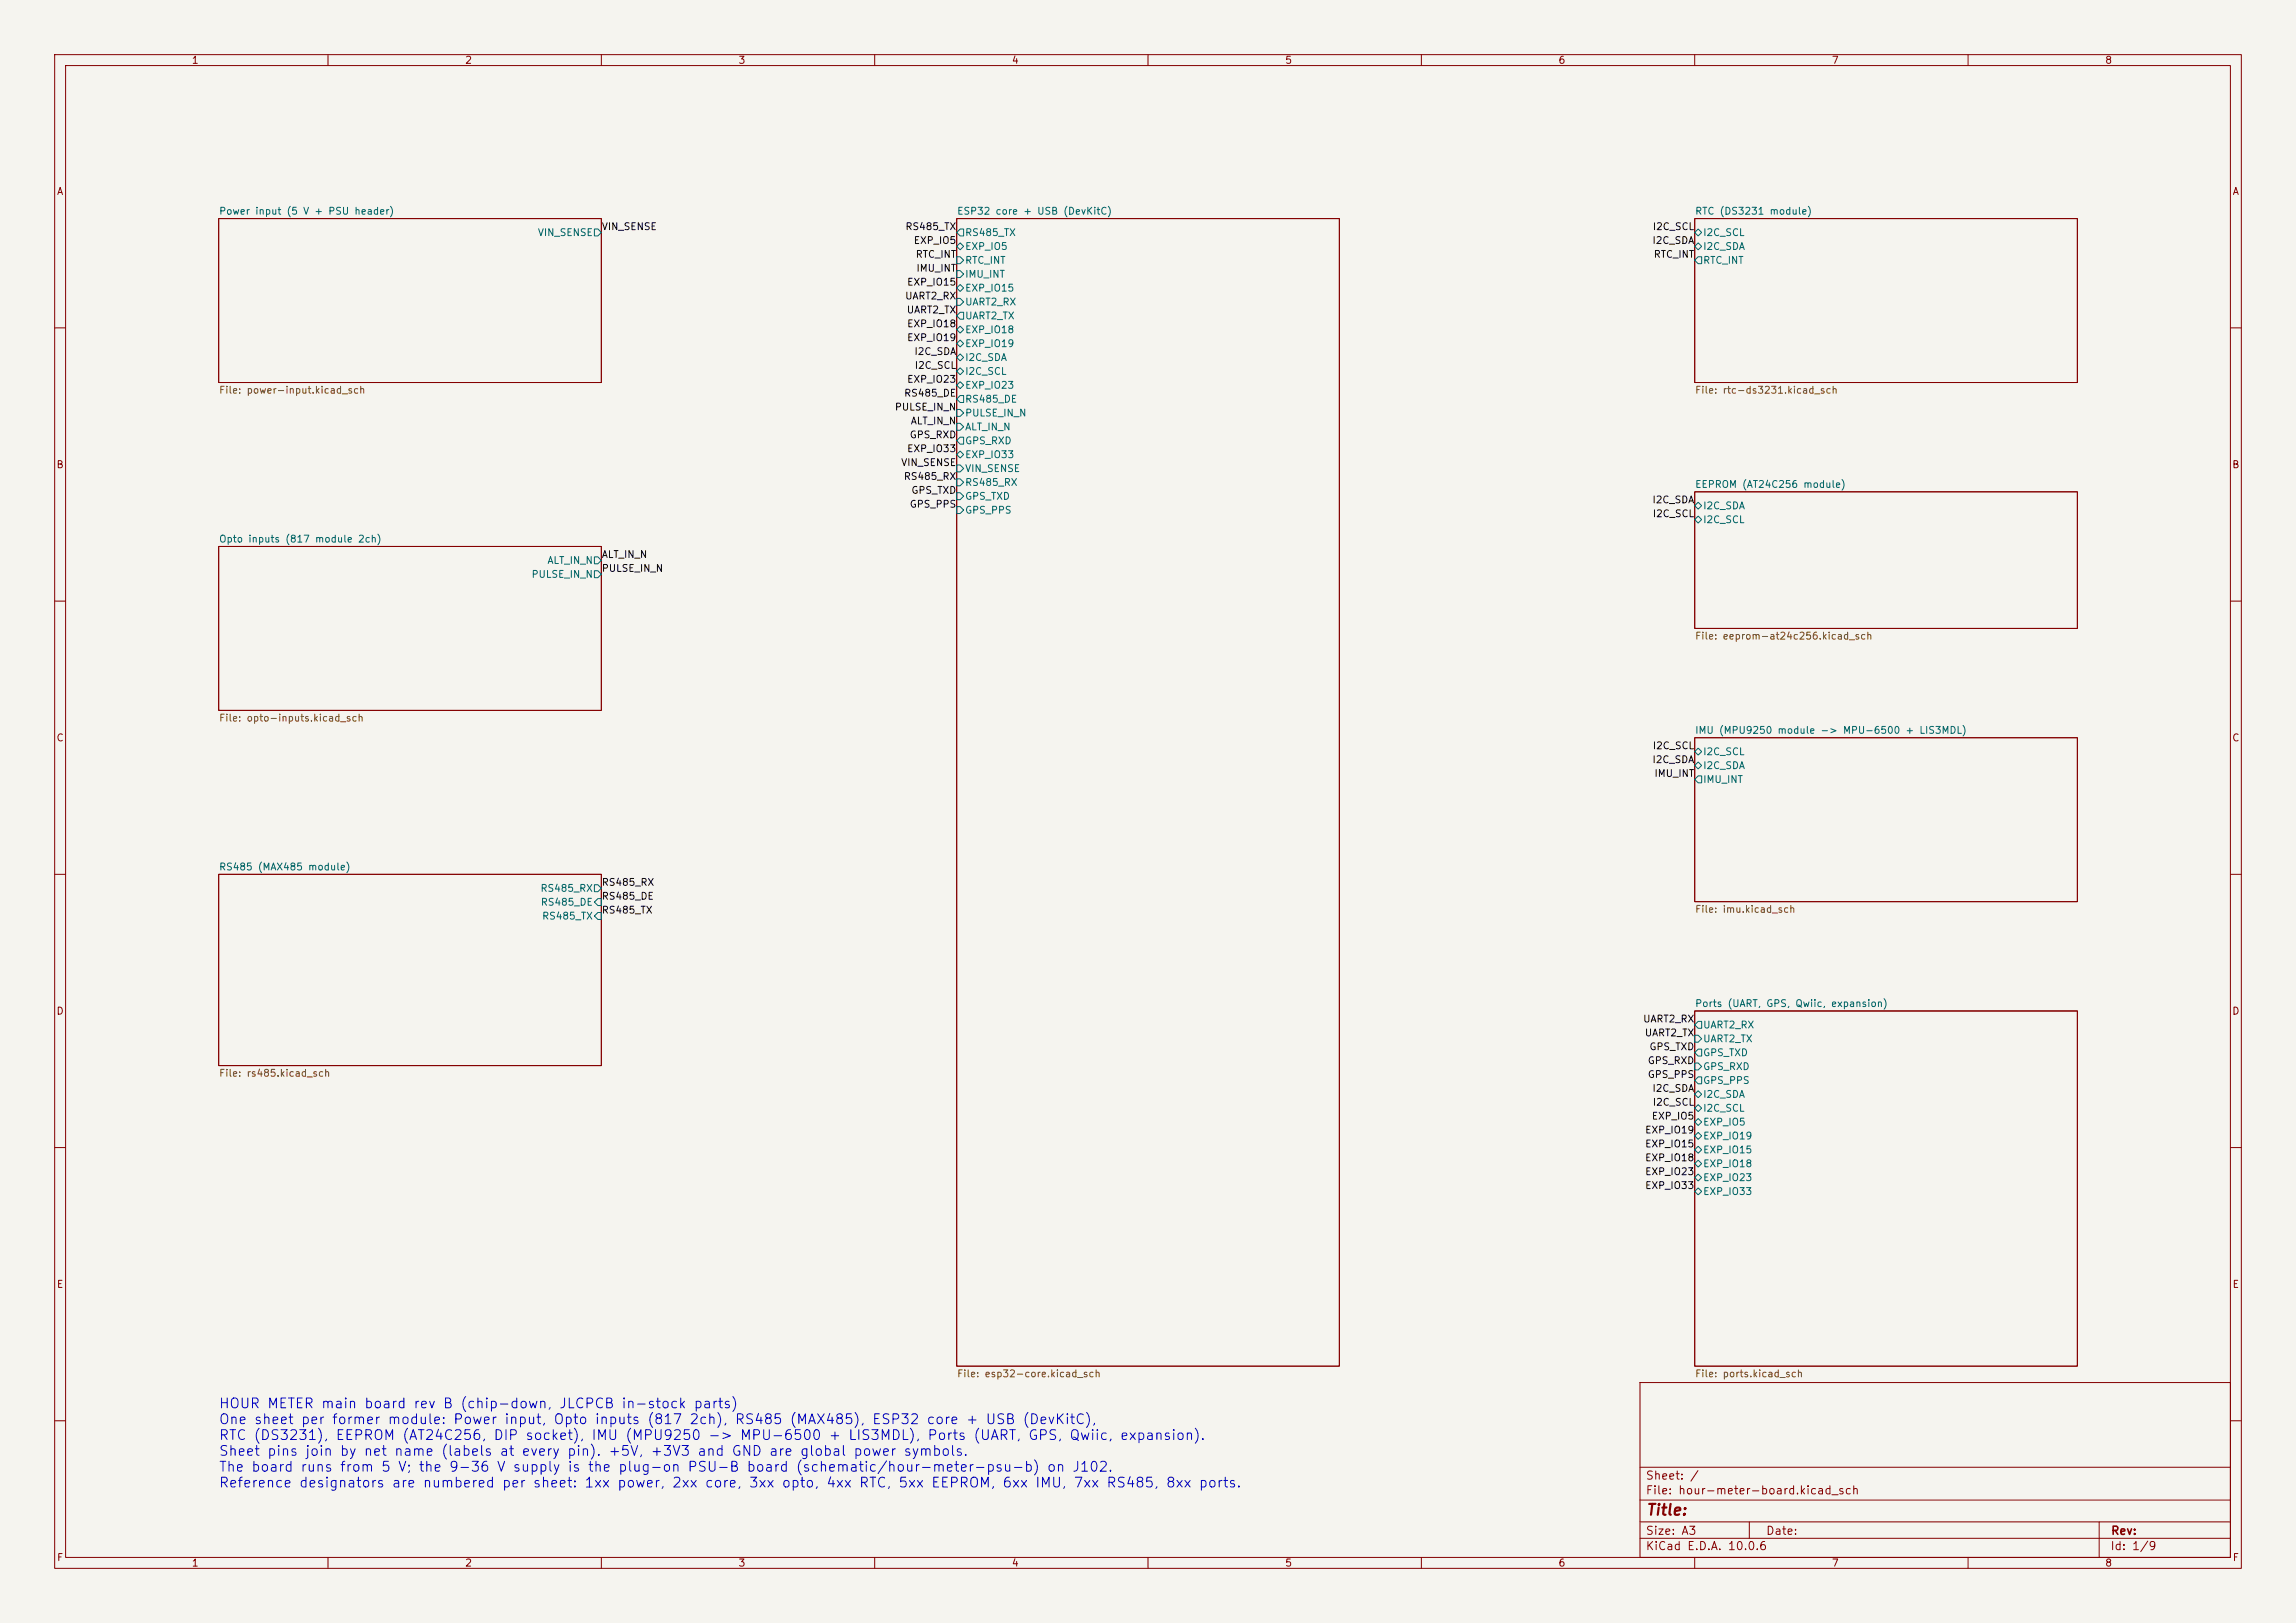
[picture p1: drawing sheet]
<svg xmlns="http://www.w3.org/2000/svg" width="420mm" height="297mm" viewBox="0 0 420 297" stroke-linecap="round" stroke-linejoin="round" font-family="sans-serif">
<defs><g id="words">
<text font-size="2" fill="#840000" x="301" y="277.8">Title:</text>
<g font-size="1.8" fill="#0000c2">
<text x="39.9" y="258.2">HOUR METER main board rev B (chip-down, JLCPCB in-stock parts)</text>
<text x="39.9" y="261.1">One sheet per former module: Power input, Opto inputs (817 2ch), RS485 (MAX485), ESP32 core + USB (DevKitC),</text>
<text x="39.9" y="264">RTC (DS3231), EEPROM (AT24C256, DIP socket), IMU (MPU9250 -&gt; MPU-6500 + LIS3MDL), Ports (UART, GPS, Qwiic, expansion).</text>
<text x="39.9" y="266.9">Sheet pins join by net name (labels at every pin). +5V, +3V3 and GND are global power symbols.</text>
<text x="39.9" y="269.8">The board runs from 5 V; the 9-36 V supply is the plug-on PSU-B board (schematic/hour-meter-psu-b) on J102.</text>
<text x="39.9" y="272.7">Reference designators are numbered per sheet: 1xx power, 2xx core, 3xx opto, 4xx RTC, 5xx EEPROM, 6xx IMU, 7xx RS485, 8xx ports.</text>
</g>
<g font-size="1.5" fill="#840000">
<text x="300.9" y="273.8">File: hour-meter-board.kicad_sch</text>
<text x="300.9" y="271.1">Sheet: /</text>
<text x="300.9" y="281.2">Size: A3</text>
<text x="322.9" y="281.2">Date:</text>
<text x="386" y="281.2">Rev:</text>
<text x="300.9" y="284">KiCad E.D.A. 10.0.6</text>
<text x="385.9" y="284">Id: 1/9</text>
</g>
<g font-size="1.3" fill="#840000">
<text x="35" y="12">1</text>
<text x="85" y="12">2</text>
<text x="135" y="12">3</text>
<text x="185" y="12">4</text>
<text x="235" y="12">5</text>
<text x="285" y="12">6</text>
<text x="335" y="12">7</text>
<text x="385" y="12">8</text>
<text x="10.3" y="36">A</text>
<text x="408.3" y="36">A</text>
<text x="10.2" y="86">B</text>
<text x="408.2" y="86">B</text>
<text x="10.2" y="136">C</text>
<text x="408.2" y="136">C</text>
<text x="10.2" y="186">D</text>
<text x="408.2" y="186">D</text>
<text x="10.3" y="236">E</text>
<text x="408.3" y="236">E</text>
<text x="10.3" y="286">F</text>
<text x="35" y="287">1</text>
<text x="85" y="287">2</text>
<text x="135" y="287">3</text>
<text x="185" y="287">4</text>
<text x="235" y="287">5</text>
<text x="285" y="287">6</text>
<text x="335" y="287">7</text>
<text x="385" y="287">8</text>
<text x="408.3" y="286">F</text>
</g>
<g font-size="1.3" fill="#006464">
<text x="40" y="39.6">Power input (5 V + PSU header)</text>
<text x="175" y="39.6">ESP32 core + USB (DevKitC)</text>
<text x="310" y="39.6">RTC (DS3231 module)</text>
<text x="98.3" y="43.5">VIN_SENSE</text>
<text x="176.4" y="43.5">RS485_TX</text>
<text x="176.4" y="46">EXP_IO5</text>
<text x="311.4" y="43.5">I2C_SCL</text>
<text x="311.4" y="46">I2C_SDA</text>
<text x="176.4" y="48.6">RTC_INT</text>
<text x="176.4" y="51.1">IMU_INT</text>
<text x="176.4" y="53.7">EXP_IO15</text>
<text x="311.4" y="48.6">RTC_INT</text>
<text x="176.4" y="56.2">UART2_RX</text>
<text x="176.4" y="58.7">UART2_TX</text>
<text x="176.4" y="61.3">EXP_IO18</text>
<text x="176.4" y="63.8">EXP_IO19</text>
<text x="176.4" y="66.4">I2C_SDA</text>
<text x="176.4" y="68.9">I2C_SCL</text>
<text x="176.4" y="71.4">EXP_IO23</text>
<text x="176.4" y="74">RS485_DE</text>
<text x="176.4" y="76.5">PULSE_IN_N</text>
<text x="176.4" y="79.1">ALT_IN_N</text>
<text x="176.4" y="81.6">GPS_RXD</text>
<text x="176.4" y="84.1">EXP_IO33</text>
<text x="176.4" y="86.7">VIN_SENSE</text>
<text x="176.4" y="89.2">RS485_RX</text>
<text x="310" y="89.6">EEPROM (AT24C256 module)</text>
<text x="176.4" y="91.8">GPS_TXD</text>
<text x="176.4" y="94.3">GPS_PPS</text>
<text x="311.4" y="93.5">I2C_SDA</text>
<text x="40" y="99.6">Opto inputs (817 module 2ch)</text>
<text x="311.4" y="96">I2C_SCL</text>
<text x="97.1" y="106">PULSE_IN_N</text>
<text x="100" y="103.5">ALT_IN_N</text>
<text x="310" y="134.6">IMU (MPU9250 module -&gt; MPU-6500 + LIS3MDL)</text>
<text x="311.4" y="138.5">I2C_SCL</text>
<text x="311.4" y="141">I2C_SDA</text>
<text x="311.4" y="143.6">IMU_INT</text>
<text x="40" y="159.6">RS485 (MAX485 module)</text>
<text x="98.8" y="163.5">RS485_RX</text>
<text x="98.8" y="166">RS485_DE</text>
<text x="99.1" y="168.6">RS485_TX</text>
<text x="310" y="184.6">Ports (UART, GPS, Qwiic, expansion)</text>
<text x="311.4" y="188.5">UART2_RX</text>
<text x="311.4" y="191">UART2_TX</text>
<text x="311.4" y="193.6">GPS_TXD</text>
<text x="311.4" y="196.1">GPS_RXD</text>
<text x="311.4" y="198.7">GPS_PPS</text>
<text x="311.4" y="201.2">I2C_SDA</text>
<text x="311.4" y="203.7">I2C_SCL</text>
<text x="311.4" y="206.3">EXP_IO5</text>
<text x="311.4" y="208.8">EXP_IO19</text>
<text x="311.4" y="211.4">EXP_IO15</text>
<text x="311.4" y="213.9">EXP_IO18</text>
<text x="311.4" y="216.4">EXP_IO23</text>
<text x="311.4" y="219">EXP_IO33</text>
</g>
<g font-size="1.3" fill="#0f0f0f">
<text x="110" y="42.4">VIN_SENSE</text>
<text x="165.5" y="42.4">RS485_TX</text>
<text x="167" y="45">EXP_IO5</text>
<text x="167.4" y="47.5">RTC_INT</text>
<text x="302.2" y="45">I2C_SDA</text>
<text x="302.2" y="42.4">I2C_SCL</text>
<text x="302.4" y="47.5">RTC_INT</text>
<text x="165.8" y="52.6">EXP_IO15</text>
<text x="167.5" y="50">IMU_INT</text>
<text x="165.5" y="55.1">UART2_RX</text>
<text x="165.8" y="57.7">UART2_TX</text>
<text x="165.8" y="62.7">EXP_IO19</text>
<text x="165.8" y="60.2">EXP_IO18</text>
<text x="167.2" y="65.3">I2C_SDA</text>
<text x="165.8" y="70.4">EXP_IO23</text>
<text x="167.2" y="67.8">I2C_SCL</text>
<text x="163.6" y="75.4">PULSE_IN_N</text>
<text x="165.3" y="72.9">RS485_DE</text>
<text x="166.5" y="78">ALT_IN_N</text>
<text x="165.8" y="83.1">EXP_IO33</text>
<text x="166.3" y="80.5">GPS_RXD</text>
<text x="164.7" y="85.6">VIN_SENSE</text>
<text x="165.2" y="88.1">RS485_RX</text>
<text x="166.3" y="93.2">GPS_PPS</text>
<text x="166.6" y="90.7">GPS_TXD</text>
<text x="302.2" y="92.4">I2C_SDA</text>
<text x="302.2" y="95">I2C_SCL</text>
<text x="110" y="105">PULSE_IN_N</text>
<text x="110" y="102.4">ALT_IN_N</text>
<text x="302.2" y="137.4">I2C_SCL</text>
<text x="302.2" y="140">I2C_SDA</text>
<text x="302.5" y="142.5">IMU_INT</text>
<text x="110" y="162.4">RS485_RX</text>
<text x="110" y="165">RS485_DE</text>
<text x="110" y="167.5">RS485_TX</text>
<text x="300.5" y="187.4">UART2_RX</text>
<text x="300.8" y="190">UART2_TX</text>
<text x="301.3" y="195">GPS_RXD</text>
<text x="301.3" y="197.6">GPS_PPS</text>
<text x="301.6" y="192.5">GPS_TXD</text>
<text x="302.2" y="200.1">I2C_SDA</text>
<text x="302.2" y="202.7">I2C_SCL</text>
<text x="300.8" y="207.7">EXP_IO19</text>
<text x="302" y="205.2">EXP_IO5</text>
<text x="300.8" y="210.3">EXP_IO15</text>
<text x="300.8" y="212.8">EXP_IO18</text>
<text x="300.8" y="215.4">EXP_IO23</text>
<text x="300.8" y="217.9">EXP_IO33</text>
</g>
<g font-size="1.3" fill="#725600">
<text x="40" y="72.3">File: power-input.kicad_sch</text>
<text x="310" y="72.3">File: rtc-ds3231.kicad_sch</text>
<text x="310" y="117.3">File: eeprom-at24c256.kicad_sch</text>
<text x="40" y="132.3">File: opto-inputs.kicad_sch</text>
<text x="310" y="167.3">File: imu.kicad_sch</text>
<text x="40" y="197.3">File: rs485.kicad_sch</text>
<text x="175" y="252.3">File: esp32-core.kicad_sch</text>
<text x="310" y="252.3">File: ports.kicad_sch</text>
</g>
</g></defs>
<path d="M0 0h420v297h-420z" fill="#f5f4ef" stroke="#f5f4ef" stroke-width=".18"/>
<g fill="none" stroke="#840000" stroke-width=".18">
<path d="M10 10h400v277h-400zM12 12h396v273h-396zM60 10v2M110 10v2M160 10v2M210 10v2M260 10v2M310 10v2M360 10v2M40 40h70v30h-70zM175 40h70v210h-70zM310 40h70v30h-70z"/>
<path d="M10 60h2M408 60h2M310 90h70v25h-70zM10 110h2M40 100h70v30h-70zM408 110h2M310 135h70v30h-70zM10 160h2M40 160h70v35h-70zM408 160h2M310 185h70v65h-70zM10 210h2"/>
<path d="M408 210h2M300 253h108v32h-108zM10 260h2M300 278.5h108M300 274.5h108M300 268.5h108M320 278.5v3M384 278.5v6.5M408 260h2M60 285v2M110 285v2M160 285v2"/>
<path d="M210 285v2M260 285v2M300 281.5h108M310 285v2M360 285v2"/>
</g>
<g fill="none" stroke="#006464" stroke-width=".18">
<path d="M108.7 41.9h.7l.6 .6-.6 .7h-.7zM175 45.1l.6-.7 .7 .7-.7 .6zM175 47h.6l.7 .6-.7 .7h-.6zM175 49.5h.6l.7 .7-.7 .6h-.6zM175 52.7l.6-.6 .7 .6-.7 .6zM175 54.6h.6l.7 .6-.7 .7h-.6zM175.6 41.9h.7v1.3h-.7l-.6-.7zM175.6 57.1h.7v1.3h-.7l-.6-.6zM310 42.5l.6-.6 .7 .6-.7 .7zM310 45.1l.6-.7 .7 .7-.7 .6zM310 47.6l.6-.6h.7v1.3h-.7zM175 60.3l.6-.6 .7 .6-.7 .7z"/>
<path d="M175 62.9l.6-.7 .7 .7-.7 .6zM175 65.4l.6-.6 .7 .6-.7 .6zM175 67.9l.6-.6 .7 .6-.7 .7zM175 74.9h.6l.7 .7-.7 .6h-.6zM175 77.5h.6l.7 .6-.7 .6h-.6zM175.6 69.8l.7 .7-.7 .6-.6-.6zM175.6 72.4h.7v1.3h-.7l-.6-.7zM175 83.2l.6-.7 .7 .7-.7 .6zM175 85.1h.6l.7 .6-.7 .7h-.6zM175 87.6h.6l.7 .7-.7 .6h-.6zM175 90.2h.6l.7 .6-.7 .6h-.6zM175 92.7h.6l.7 .6-.7 .7h-.6z"/>
<path d="M175.6 80h.7v1.3h-.7l-.6-.7zM310 92.5l.6-.6 .7 .6-.7 .7zM310 95.1l.6-.7 .7 .7-.7 .6zM108.7 101.9h.7l.6 .6-.6 .7h-.7zM108.7 104.4h.7l.6 .7-.6 .6h-.7zM310 137.5l.6-.6 .7 .6-.7 .7zM310 140.1l.6-.7 .7 .7-.7 .6zM310 142.6l.6-.6h.7v1.3h-.7zM108.7 161.9h.7l.6 .6-.6 .7h-.7zM109.4 164.4h.6v1.3h-.6l-.7-.6zM109.4 167h.6v1.3h-.6l-.7-.7zM310 187.5l.6-.6h.7v1.3h-.7z"/>
<path d="M310 189.4h.6l.7 .7-.7 .6h-.6zM310 192.6l.6-.6h.7v1.3h-.7zM310 194.5h.6l.7 .7-.7 .6h-.6zM310 197.7l.6-.6h.7v1.2h-.7zM310 200.2l.6-.6 .7 .6-.7 .7zM310 202.8l.6-.7 .7 .7-.7 .6zM310 205.3l.6-.6 .7 .6-.7 .7zM310 207.9l.6-.7 .7 .7-.7 .6zM310 210.4l.6-.6 .7 .6-.7 .6zM310 212.9l.6-.6 .7 .6-.7 .7zM310 215.5l.6-.7 .7 .7-.7 .6zM310 218l.6-.6 .7 .6-.7 .7z"/>
</g>
<use href="#words"/>
</svg>
